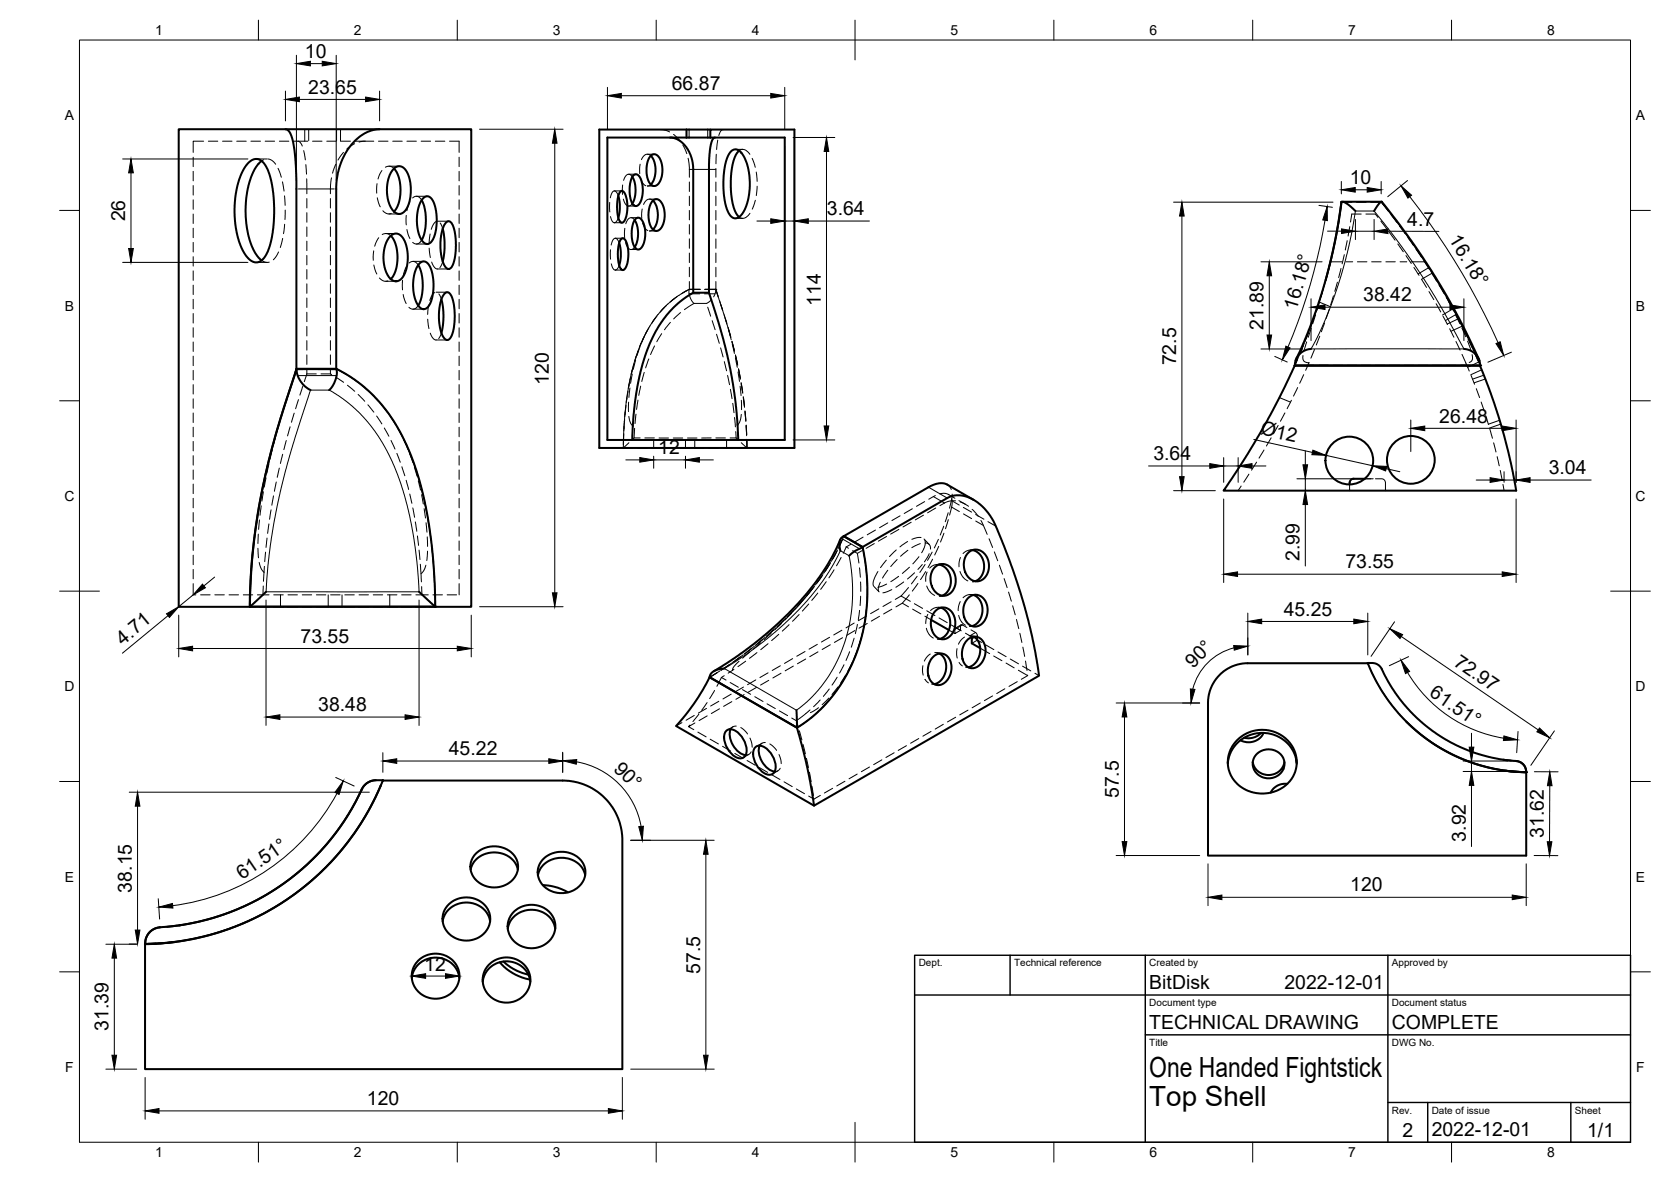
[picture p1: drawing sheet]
<svg xmlns="http://www.w3.org/2000/svg" width="420mm" height="297mm" viewBox="0 0 420 297" stroke-linecap="round" stroke-linejoin="round" font-family="sans-serif">
<defs><g id="words">
<g font-size="7">
<text x="289" y="270.6">One Handed Fightstick</text>
<text x="289" y="278.1">Top Shell</text>
</g>
<g font-size="4.9">
<text x="76.7" y="14.5">10</text>
<text x="77.5" y="23.5">23.65</text>
<text x="168.9" y="22.6">66.87</text>
<text x="339.4" y="46.2">10</text>
<text x="31.5" y="55.6" transform="rotate(-90 31.5 55.6)">26</text>
<text x="207.9" y="54.1">3.64</text>
<text x="353.8" y="56.7">4.7</text>
<text x="364.2" y="60.2" transform="rotate(59 364.2 60.2)">16.18°</text>
<text x="206.4" y="76.8" transform="rotate(-90 206.4 76.8)">114</text>
<text x="342.8" y="75.7">38.42</text>
<text x="317.7" y="82.8" transform="rotate(-90 317.7 82.8)">21.89</text>
<text x="326" y="78.1" transform="rotate(-74 326 78.1)">16.18°</text>
<text x="295.7" y="91.8" transform="rotate(-90 295.7 91.8)">72.5</text>
<text x="138" y="96.7" transform="rotate(-90 138 96.7)">120</text>
<text x="361.9" y="106.2">26.48</text>
<text x="316.8" y="109.2" transform="rotate(12 316.8 109.2)">Ø12</text>
<text x="165.5" y="114.2">12</text>
<text x="290" y="115.6">3.64</text>
<text x="389.4" y="119.2">3.04</text>
<text x="326.7" y="141" transform="rotate(-90 326.7 141)">2.99</text>
<text x="338.3" y="142.8">73.55</text>
<text x="322.8" y="154.7">45.25</text>
<text x="75.6" y="161.5">73.55</text>
<text x="30.9" y="162.2" transform="rotate(-39 30.9 162.2)">4.71</text>
<text x="365.3" y="167" transform="rotate(34 365.3 167)">72.97</text>
<text x="300" y="168.1" transform="rotate(-45 300 168.1)">90°</text>
<text x="80" y="178.7">38.48</text>
<text x="359.2" y="174.8" transform="rotate(34 359.2 174.8)">61.51°</text>
<text x="112.9" y="189.8">45.22</text>
<text x="154.1" y="193.4" transform="rotate(45 154.1 193.4)">90°</text>
<text x="281.3" y="200.6" transform="rotate(-90 281.3 200.6)">57.5</text>
<text x="368.5" y="211.5" transform="rotate(-90 368.5 211.5)">3.92</text>
<text x="388.2" y="210.6" transform="rotate(-90 388.2 210.6)">31.62</text>
<text x="60.9" y="221.2" transform="rotate(-34 60.9 221.2)">61.51°</text>
<text x="33.1" y="224.3" transform="rotate(-90 33.1 224.3)">38.15</text>
<text x="339.5" y="224">120</text>
<text x="106.7" y="243.9">12</text>
<text x="176" y="244.7" transform="rotate(-90 176 244.7)">57.5</text>
<text x="289" y="248.5">BitDisk</text>
<text x="323" y="248.5">2022-12-01</text>
<text x="27.3" y="259.1" transform="rotate(-90 27.3 259.1)">31.39</text>
<text x="289" y="258.6">TECHNICAL DRAWING</text>
<text x="350" y="258.6">COMPLETE</text>
<text x="92.2" y="277.7">120</text>
<text x="352.6" y="285.7">2</text>
<text x="360" y="285.5">2022-12-01</text>
<text x="399.1" y="285.7">1/1</text>
</g>
<g font-size="3.5">
<text x="39" y="8.8">1</text>
<text x="89" y="8.8">2</text>
<text x="139" y="8.8">3</text>
<text x="189" y="8.8">4</text>
<text x="239" y="8.8">5</text>
<text x="289" y="8.8">6</text>
<text x="339" y="8.8">7</text>
<text x="389" y="8.8">8</text>
<text x="16.3" y="30.2">A</text>
<text x="411.3" y="30.2">A</text>
<text x="16.3" y="78">B</text>
<text x="411.3" y="78">B</text>
<text x="16.2" y="125.9">C</text>
<text x="411.2" y="125.9">C</text>
<text x="16.2" y="173.7">D</text>
<text x="411.2" y="173.7">D</text>
<text x="16.3" y="221.6">E</text>
<text x="411.3" y="221.6">E</text>
<text x="16.4" y="269.4">F</text>
<text x="411.4" y="269.4">F</text>
<text x="39" y="290.8">1</text>
<text x="89" y="290.8">2</text>
<text x="139" y="290.8">3</text>
<text x="189" y="290.8">4</text>
<text x="239" y="290.8">5</text>
<text x="289" y="290.8">6</text>
<text x="339" y="290.8">7</text>
<text x="389" y="290.8">8</text>
</g>
<g font-size="2.5">
<text x="231" y="242.9">Dept.</text>
<text x="255" y="242.9">Technical reference</text>
<text x="289" y="242.9">Created by</text>
<text x="350" y="242.9">Approved by</text>
<text x="289" y="252.8">Document type</text>
<text x="350" y="252.8">Document status</text>
<text x="289" y="262.9">Title</text>
<text x="350" y="262.9">DWG No.</text>
<text x="350" y="279.9">Rev.</text>
<text x="360" y="279.9">Date of issue</text>
<text x="396" y="279.9">Sheet</text>
</g>
</g></defs>
<!-- layer: Hidden -->
<g fill="none" stroke="#000" stroke-width=".25">
<path d="M48.6 39.5v2.4M51.2 35.5h-2.6v2.8M52.4 35.5h2.4M56 35.5h2.3M59.5 35.5h2.4M63.1 35.5h2.4M64.4 39.9h2.8M66.7 35.5h2.3M67.4 39.9l1 .5 .9 .9M70.3 35.5h2.3M73.8 35.5h1.3l.4 .3 .5 .9M74.9 35.5h2.5"/>
<path d="M76.4 37.9l.4 2.3M76.6 32.5v3M78.6 35.5h2.4M82.2 35.5h2.3M85.6 32.5v3M85.7 35.5h2.4M86.4 38.3l-1.4 1.9M89.2 36.1l-2 1.4M89.3 35.5h2.5M94 35.5h-2.5l-1.2 .2M95.2 35.5h2.4M98.7 35.5h2.4"/>
<path d="M102.3 35.5h2.4M105.9 35.5h2.4M109.5 35.5h2.3M113 35.5h2.4M115.4 35.5v2.8M115.4 39.5v2.4M162.8 38.8h1.7M163.6 39.1l-.6-.3h-.6l-.6 .5-.5 .8M166.1 32.6l1 .1 1.3 .5M169.4 33.8l1.6 1.7M171.7 36.5l1 2.1M173 39.8l.3 2.2v2.5"/>
<path d="M180.1 38.8l-.1 2.4M180.5 35.2l-.3 2.4M181.8 32.6l-.7 .4-.4 1.1M184.9 37.5h1.8M186.7 37.5l-.9 .4M186.7 37.5l.9 .3 .9 1M189.1 39.8l.8 2.2M48.6 43.1v2.4M48.6 46.6v2.4M48.6 50.2v2.4M48.6 53.8v2.4M48.6 57.3v2.4"/>
<path d="M66.3 40.2l-.5 .3M69.9 42.3l.8 2.2M71 45.7l.4 2.3M71.1 59.9l-.6 2.3M71.5 49.2l.2 2.4M71.6 56.4l-.3 2.3M71.7 52.8l-.1 2.4M76.9 41.4l.2 2.4M77.1 44.9l.1 2.4M77.2 47.5v1.2M77.2 49.9v2.4M77.2 53.5v2.3"/>
<path d="M77.2 57v2.4M83.1 49.9v2.4M83.1 53.5v2.3M83.1 57v2.4M83.4 44.7l-.3 4M84.4 41.3l-.8 2.2M94.8 46.2l-.1 2.3M94.9 49.7l.7 2.3M95.2 59.7l-1 2.2M96 42.8l-.9 2.2M96.1 58.9h.1a1.71 1.71 0 0 1 2.1 .4M96.3 53l.5 .4a1.54 1.54 0 0 0 1.6 .2"/>
<path d="M96.9 42l.3-.1a1.63 1.63 0 0 1 1.9 .5M97 58.7h2.6M97.8 53.8h2.6M97.8 41.8h2.6M99.1 53.2l-.2 .1M102.2 54.1v2.4M102.3 57.7l.8 2.3M103.1 50.7l-.8 2.3M103.8 49.7l.1-.1a1.35 1.35 0 0 1 2.1 .7M104.7 49.3h2.7M108.1 58.8l-.2 2.4M109.7 55.7l-.7 .6-.6 1.3"/>
<path d="M110 55.6h2.8M110.7 56l.6 1.5M115.4 43.1v2.4M115.4 46.6v2.4M115.4 50.2v2.4M115.4 53.8v2.4M115.4 57.3v2.4M153.3 50.9v2.4M153.5 54.4l.5 1.3 .5 .3M154.5 48h1.9M154.5 56h1.9M154.7 59.9h1.9"/>
<path d="M155.5 54.7l-.5 1-.5 .3M155.5 49.2l-.5-.9-.6-.3-.6 .6-.3 1.1M156.6 46.5l-.1 2.4M156.7 50l.5 1.2 .4 .5 .5 .1M157.1 57.4v2.4M158.1 43.8h1.8M158.1 51.8h1.8M158.7 54.7h1.8M159 51.1l-.4 .5-.5 .2M159 44.4l-.7-.6h-.5l-.6 .6-.4 .9M159.6 55.3l-.6-.5-.6-.1-.6 .6-.4 .9M161 41.3l-.1 2.3"/>
<path d="M161.1 44.8l.4 1.1 .9 .8M161.5 52.5l-.1 2.4M161.6 56.1l.5 1.1 .8 .8M163.3 50h1.7M163.6 46.4l-.8 .3h1.7M164.2 57.7l-.9 .3h1.7M164.2 50.4l-.6-.3h-.7l-.7 .6-.4 .7M173.3 45.7v2.4M173.3 49.3v2.4M173.3 52.9v2.4M173.3 56.4v2.4M180 42.3v2.2"/>
<path d="M180 45.7v2.4M180 49.3v2.4M180 52.9v2.4M180 56.5v2.3M184.9 54.9h1.8M188.6 53.6l-.6 .7-.8 .5-.6 .1-.8-.4M189.9 50.3l-.8 2.3M190.1 43.2l.3 2.4M190.4 46.8l-.2 2.4M336.3 57.6l-.5 2.4M336.8 54.1l-.3 2.3M337.3 50.8l-.3 2.1"/>
<path d="M337.3 50.7h2.6M337.3 50.7h.1M337.3 50.7v.1M337.3 50.8h2.6M337.3 50.8h.1M339.4 57l-.4 2.3M341.1 50.8h2.4M341.1 50.7h2.4M342.3 53.8h-1.9a.48 .48 0 0 0-.6 .1 .48 .48 0 0 0 0 .6l-.2 1.3M343.5 53.8h.9a1.61 1.61 0 0 1 2 .7l.1 .1M344.7 50.8h2.6l1.7 2.2M344.7 50.7h2.6"/>
<path d="M347.2 55.6l1.5 1.9M347.3 50.7h.1M347.3 50.7l.8 1M348.8 52.6l1.5 1.9M349.4 58.4l1.4 2M349.7 53.9l1.5 1.9M351 55.5l1.4 1.9M351.9 56.8l1.4 1.9M353.1 58.4l1.4 1.9M354 59.7l1.4 1.9M48.6 60.9v2.4M48.6 64.5v2.4"/>
<path d="M48.6 68.1v2.3M48.6 71.7v2.3M48.6 75.2v2.4M48.6 78.8v2.4M64.4 65.9h2.8M65.8 65.4l.9 .5h1M70 63.3l-1.3 2M77.2 60.6v2.4M77.2 64.2v2.4M77.2 67.7v2.4M77.2 71.3v2.4M77.2 74.9v2.4"/>
<path d="M77.2 78.5v2.3M83.1 60.6v2.4M83.1 64.2v2.4M83.1 67.7v2.4M83.1 71.3v2.4M83.1 74.9v2.4M83.1 78.5v2.3M94 63l-.1 2.4M94 66.6l.7 2.3M95.4 69.9l.4 .3a1.64 1.64 0 0 0 1.7 .4M97 70.7h2.6M98.3 70.1l-.2 .2"/>
<path d="M101.2 70.4v2.4M101.4 74l.7 2.3M102.2 67l-.8 2.3M102.9 66.1l.1-.1a1.38 1.38 0 0 1 2.2 .6M103.8 77.7h2.8M103.8 65.7h2.8M104.7 61.3h2.7M105.2 76.8l-.4 .4a1.3 1.3 0 0 1-2 0M106 60.4l-.3 .4a1.2 1.2 0 0 1-1.9 .1M107.8 76.7l-.3 2.3M107.9 62.4l.3 2.3M108.5 65.9l.7 1.3 .8 .4"/>
<path d="M109.3 73.5l-.7 .8-.5 1.2M109.6 73.4h2.9M110 67.6h2.8M110.3 73.9l.7 1.3M111.3 65.7l-.7 1.6M115.4 60.9v2.4M115.4 64.5v2.4M115.4 68.1v2.3M115.4 71.7v2.3M115.4 75.2v2.4M115.4 78.8v2.4M153.5 62.8v2.3"/>
<path d="M153.7 66.3l.4 1.1 .6 .5M154.7 67.9h1.9M155.7 66.7l-.5 .9-.5 .3M155.7 61.1l-.5-1-.6-.2-.5 .4-.4 1.3M157.3 60.9l.5 1.3 .8 .5M158.7 62.7h1.8M159.6 62.1l-.5 .5-.4 .1M165.2 79.4l-1.4 1.9M165.5 79l-1.5 1.9M167.6 76.7l-1.7 1.8M167.9 76.4l-1.7 1.7M170.3 74.5l-1.8 1.5"/>
<path d="M170.7 74.2l-1.9 1.4M173.3 72.7l-.1 .9 .3 1.2 1 1.4M173.3 72.7l2.7 .1zM173.3 72.7l-2 1.1M173.3 60v2.4M173.3 63.6v2.4M173.3 67.2v2.3M173.3 70.7v2M176 72.7h-2.7l-1.6 .9M177.2 72.8h2.8M177.2 72.7h2.8M178.7 75.5l-1 .7"/>
<path d="M180 72.7l.1 .5M180 72.7l-.1 .8-.5 1.1M180 72.7h.1M180 72.7l.5 1.7M180 60v2.4M180 63.6v2.4M180 67.2v2.4M180 70.7v2M180.1 73.2l1.6 4.6M181.3 76.7l.7 2.2M182 78.9l.7 2.3M330.8 79.1l-.7 2.3"/>
<path d="M331.3 77l-.7 2.2M331.4 76.8l-.8 2.2M331.7 75.9l2.8 1.2M331.8 75.7l-.7 2.3M332.4 73.6l-.7 2.2M332.4 73.4l-.7 2.2M333 71.5l-.8 3.1M333.3 70.4l-.5 1.8M334 68.1l-.6 2.3M334.2 77.8l-.7 2.2M334.8 64.6l-.5 2.3M335.3 74.3l-.7 2.3"/>
<path d="M335.6 61.1l-.5 2.3M336.3 70.9l-.7 2.3M337.2 67.5l-.6 2.3M338 64l-.5 2.3M338.7 60.5l-.4 2.3M351.5 61.3l1.3 2M353.5 64.2l1.4 2M355.2 61.3l1.4 1.9M355.5 67.2l1.3 2M356 62.6l1.4 2M357.2 64.2l1.3 2M358 65.6l1.3 2"/>
<path d="M359.2 67.2l1.2 2M359.2 67.3l-2.6 1.5M359.3 73.3l1.2 2M360 68.6l1.2 2M360 68.7l-2.6 1.5 1.3 2M361.1 70.2l1.2 2.1M361.1 76.3l1.2 2.1M361.8 71.6l1.3 2.1M362.8 79.5l1.2 2.1M362.9 73.3l1.2 2.1M363.6 74.7l.6 1.1M364.2 75.8l1.3 2.4"/>
<path d="M364.2 75.8l1.2 2M364.7 76.4l1.1 2.1M365.3 77.6l-2.6 1.6M365.9 78.9l1.1 2.1M366 79.2l1.1 2.2M366 79.1l-2.6 1.5M366.4 79.6l1.1 2.1M48.6 82.4v2.3M48.6 85.9v2.4M48.6 89.5v2.4M48.6 93.1v2.4M48.6 96.7v2.3"/>
<path d="M74.6 92.7h2.6M76.1 97l-.7 2.3M77.2 94l-.7 1.9M77.2 94h2.3M77.2 82v2.4M77.2 85.6v2.4M77.2 89.2v2.4M77.2 92.8v1.2M78.4 92.7h2.4M80.7 94h2.4M83.1 94l.3 .2M83.1 82v2.4"/>
<path d="M83.1 85.6v2.4M83.1 89.2v2.4M83.1 92.8v1.2M84.4 94.8l2 1.3M84.5 92.7h-2.6M84.5 92.7l2.5 1.4M84.5 92.7h.1M87.4 96.8l1.8 1.5M88 94.7l2 1.4M90 99.1l1.7 1.7M90.9 96.8l1.8 1.5M93.6 99.2l1.6 1.7"/>
<path d="M107.5 80.2l.3 2.4M108.2 83.7l.4 1 .8 .7h3.1M111 83.7l-.7 1.4M115.4 82.4v2.3M115.4 85.9v2.4M115.4 89.5v2.4M115.4 93.1v2.4M115.4 96.7v2.3M157.8 98.8l-.3 2.3M157.9 98.3l-.4 2.4M158.4 97.5l-.3 2.4M158.4 95.3l-.4 2.3"/>
<path d="M158.6 94.8l-.5 2.4M159 94l-.4 2.3M159.3 91.8l-.6 2.3M159.4 91.4l-.6 2.2M159.8 90.5l-.6 2.3M160.4 88.4l-.8 2.2M160.5 88l-.7 2.2M160.9 87.1l-.7 2.3M161.4 86l.6-1.5-1 2.4M161.7 85.1l-.9 2.2M163.2 82.3l-1.1 2.1M163.4 81.9l-1.2 2.1"/>
<path d="M182.4 80l.7 2.3M183.1 82.3l.6 2.3M183.2 83l.7 2.4M184 85.8l.6 2.3-.6-2.3M184.1 86.5l.6 2.3M184.9 89.2l.5 2.4zM184.9 90l.5 2.3M185.6 93.5l.3 2.3M186.1 97l.2 2.4M186.1 95l-.4-2.3 .5 2.3M186.3 96.2l.4 2.4M186.4 96.2l.4 2.4"/>
<path d="M186.9 99.7l.3 2.4-.3-2.4M321.7 99.9l2.8 1.2M326.2 90.3l-.6 1.5M326.3 97.4l-1.1 2.1M326.3 90.1l-.7 1.7M327.6 89.4v.7l.2 .6 1.3 .5M327.6 87l-.9 2.2M327.7 86.8l-.9 2.2M327.8 94.2l-1 2.1M328.5 85.9l-.6 2.3M328.8 91.8h1.6M329 83.7l-.9 2.2"/>
<path d="M329 83.5l-.9 2.2M329.1 91.2l-.8 1.9M329.1 91.1v.1M329.7 82.5l-.8 2.3M330.2 80.4l-.8 2.2M330.2 80.1l-.8 2.3M330.5 87.8l-.9 2.2M331.6 91.8h2.3M331.8 84.5l-.8 2.2M333.1 81.1l-.8 2.3M335.1 91.8h2.4M338.7 91.8h2.4"/>
<path d="M342.3 91.8h2.4M345.9 91.8h2.3M349.4 91.8h2.4M353 91.8h2.4M356.6 91.8h2.4M360.2 91.8h2.3M363.7 91.8h2.4M364.5 82.6l1.1 2.2M364.8 83.3l2.8-1.3 1 2.2M366.1 85.8l1 2.2M366.6 80.1l-2.7 1.3M367.3 91.8h1.5"/>
<path d="M367.6 82.5l1 2.1M367.6 89.1l1.2 2.7M368 82.7l1 2.2M368.8 91.8l.6 1.4M369 85.7l.8 2.3M369.1 85.2l1 2.2M369.5 85.9l1 2.2M369.9 94.3l.9 2.3M370.1 89.1l.1 1.4-.8 .6M370.6 88.5l1 2.2M371 89.2l1 2.2M371.2 97.7l.8 2.2"/>
<path d="M371.8 91l-2.8 1.3M372.1 91.7v.1M372.6 92.9l-2.8 1.3M373.1 94.3l-2.8 1M373.5 95.2l-2.9 1M48.6 100.2v2.4M48.6 103.8v2.4M48.6 107.4v2.4M48.6 110.9v2.4M48.6 114.5v2.4M48.6 118.1v2.4M67.6 116.6l-.5 2.3"/>
<path d="M68.4 113.1l-.5 2.3M69.3 109.6l-.6 2.3M70 107.2l-.4 1.3M70.2 117.6l-.5 2.4M71.1 114.2l-.6 2.3M72 110.7l-.6 2.3M72.9 107.3l-.6 2.2M74 103.8l-.7 2.3M75 100.4l-.7 2.3M92.5 101.7l1.5 1.9M94.7 104.5l1.3 2M96 101.8l1.5 1.9"/>
<path d="M96.6 107.6l1.2 2M98.1 104.7l1.3 1.9M98.3 110.7l1 2.1M99.8 113.9l.8 2.3M100 107.7l1.2 2.1M101 117.3l.8 2.3M102.1 111.7l-.6-1.2 1.1 2.4M102.6 112.8l.9 2.2M103 114l.8 2.3M103.9 116.1l.8 2.3M104.2 117.4l.7 2.3M105 119.5l.7 2.3"/>
<path d="M115.4 100.2v2.4M115.4 103.8v2.4M115.4 107.4v2.4M115.4 110.9v2.4M115.4 114.5v2.4M115.4 118.1v2.4M156.7 112.5h.1M156.7 112.5h2.5zM156.8 112.6h.1M156.8 109.4l-.1 2.4M156.8 109v2.4M157 105.9l-.2 2.4"/>
<path d="M157.1 105.4l-.2 2.4M157.3 102.3l-.2 2.4M157.4 101.9l-.2 2.3M158.1 101.1l-.1 2.3M158.1 104.6l.3 1.4 .5 .8M158.1 111.3l-1.4 1.2M159.4 110.1l-.4 .4M160.4 112.5l2.3 .1zM163.9 112.6h2.4M164.4 110.6v2M167.5 112.6h2.4zM171.1 112.6h2.4z"/>
<path d="M172.4 110.6v2M174.6 112.6h2.4zM174.7 110.6v2M178.2 112.5h2.4M181.8 112.5h2.4zM182.7 110.6v2M185.1 110.1l.4 .4M186.4 111.3l1.4 1.2M186.4 104.1l-.3 1.8-.7 .9M186.4 100.6l.1 2.4M187.3 103.3l.2 2.4zM187.6 106.9l.1 2.3"/>
<path d="M187.8 110.4v2.1M187.8 112.5h-2.4h2.4M187.8 110.4v2.2M187.8 112.5h.1M314 119.2l-1.3 2M316 116.1l-1.3 2.1M317.8 113.1l-1.2 2M319.6 110l-1.2 2.1M321.4 106.9l-1.2 2.1M323.1 103.8l-1.2 2.1M324.7 100.6l-1.1 2.1M372.4 101l.8 2.3"/>
<path d="M373.5 104.4l.8 2.3M374.6 107.8l.7 2.3M375.6 111.3l.6 2.3M376.4 114.8l.6 2.3M377.1 105.6l-2.9 1M377.2 118.2l.5 2.4M377.4 106.6l-2.9 1M48.6 121.7v2.3M48.6 125.2v2.4M48.6 128.8v2.4M48.6 132.4v2.4M48.6 135.9v2.4"/>
<path d="M48.6 139.5v2.4M64.9 137.8l.1 2.4M64.9 134.2v2.4M65.2 130.6l-.2 2.4M65.7 127.1l-.3 2.4M66.2 123.6l-.4 2.3M66.8 138.8l-.2 2.3M66.9 120.1l-.5 2.3M67.1 135.2l-.2 2.4M67.6 131.7l-.3 2.3M68.2 128.1l-.4 2.4M68.8 124.6l-.5 2.4"/>
<path d="M69.5 121.1l-.5 2.4M102.1 120.7l.6 2.3M103 124.1l.6 2.4M103.8 127.6l.4 2.4M104.4 131.2l.4 2.3M105 134.7l.2 2.4M105.2 120.8l.5 2.4M105.4 138.2l.2 2.4M106 122.9l.5 2.4M106 124.3l.4 2.4M106.6 127.8l.4 2.4M106.8 126.4l.5 2.4"/>
<path d="M107.1 131.4l.3 2.3M107.4 134.9l.1 2.4M107.5 129.9l.4 2.4M107.5 138.5l-.2 2.4M108 133.5l.4 2.3M108.5 137l.2 2.4M115.4 121.7v2.3M115.4 125.2v2.4M115.4 128.8v2.4M115.4 132.4v2.4M115.4 135.9v2.4M115.4 139.5v2.4"/>
<path d="M210.2 139l-1.2 2.1M210.5 138.5l-1.2 2.1M211.7 135.8l-1 2.1M211.7 135.8l-.7 1.6M212.1 134.8h.1M212.2 134.8l-.5 1M212.2 134.8l2.3 1.3M212.8 137.4l-.8 1.6M212.8 137.4l.5 .4M213.9 136.8l-1.1 .6M214.4 138.4l1.2 .7 1.1-.7M215.5 136.7l1.4 .8"/>
<path d="M215.6 139.2l.4 2.3M216.9 137.5l.4 2.2M216.9 137.5h.1M217 135l-2 1.2M219.8 136.6l-2 1.2M220.1 133.2l-2 1.2M222.9 134.8l-2 1.2M223.2 131.4l-2.1 1.2M225.4 138.2l-1.8 1.7M226 133l-2.1 1.2M226.3 129.6l-2 1.2M228.2 136.1l-1.9 1.3"/>
<path d="M228.3 138.3l-1.9 1.5M229.1 131.2l-2 1.2M229.4 127.9l-2 1.1M231.1 139.9l-1.6 1.8M231.4 136.6l-2.1 1M231.6 135.1h-1l-1.3 .4M232.2 129.5l-2.1 1.1M232.3 135.5l1.3 1.3M232.5 126.1l-2.1 1.1M232.5 135.7l.1 1.4-.9 1.8M232.6 136.4l.6 .1 .5 .4 .3 1.1M233.6 139.1l-1.2 2.1"/>
<path d="M234.4 138.8l-1.2 2M235.2 124.5l-1.7 1M235.3 127.7l-2.1 1.2M235.9 135.5l-1 2.2M236 137.3l-1 2.2M236.3 124.1l1.3-.1 1 .3M237.3 132.2l-.9 2.3M237.3 134l-.8 2.2M238.2 121.8l.6 .5 .4 .7M238.4 128.8l-.7 2.3M238.4 130.6l-.7 2.3M238.4 124.2l1.7 1"/>
<path d="M239.3 125.3l.1 1.5-.6 2.6M239.4 124.2l-.1 1.2-.6 2.3M240.3 125.9l-1.8 .1-2.2 1.1M241.1 125.8l1.7 1M241.4 126.1l2.1 1.1M244.4 128l1.6 1.8M244.5 138.2a2.72 2.72 0 0 0-2.4 .9M245.1 138.1l-1.2 .1M246.6 130.8l1.6 3.5M248.7 135.4l.9 2.2M250 138.7l.9 2.2M312.1 122.1l-.8 1.2"/>
<path d="M339.3 121.7v1.6M343.1 120.3h1.6M345.8 120.3h1.6a.98 .98 0 0 1 1 1v2M377.9 121.7l.3 1.6M48.6 146.7v2.8h.7M48.6 143.1v2.4M50.4 149.5h2.4M54 149.5h2.4M57.6 149.5h2.4M61.2 149.5h2.3M62.8 152.4h1.3M64.7 149.5h1.4"/>
<path d="M65.2 141.3l.5 1.7 .7 .8M65.3 152.4h2.4M66.1 149.5h1.5M66.2 147.3l-.1 2.2M66.4 143.8l-.1 2.3M66.5 142.3l-.1 1.5M68.8 149.5h2.4M68.9 152.4h2.4M70.5 149.5v3M72.4 149.5h2.4M72.5 152.4h2.3M76 149.5h2.4"/>
<path d="M76 152.4h2.4M79.5 149.5h2.4M79.6 152.4h2.4M82.5 149.5v3M83.1 149.5h2.4M83.2 152.4h2.4M86 149.5v3M86.7 149.5h2.4M86.7 152.4h2.4M90.3 149.5h2.3M90.3 152.4h2.4M93.9 149.5h2.3"/>
<path d="M93.9 152.4h2.4M97.4 149.5h2.4M97.5 152.4h2.3M98 149.5v3M101 149.5h2.4M101 152.4h2.4M104.6 149.5h1.5M104.6 152.4h2.4M105.7 141.8l.3 4.4M106 147.4l.1 2.1M106.1 149.5h1.6M107.1 142l-.5 1.3-.6 .8"/>
<path d="M108.2 152.4h1.2M108.8 140.6l.2 2.3M108.9 149.5h2.4M109.1 144.1l.1 2.4M109.3 147.7v2.4M109.4 151.2v1.2M112.4 149.5h2.4M115.4 143.1v2.4M115.4 146.7v2.8M193.9 159.1l-1.8 1.6M194.5 158.3l-1.8 1.6 1.8-1.6M195.4 157.5l1.7-1.6z"/>
<path d="M195.8 159.4l-1.8 1.6M196.5 156.7l-1.7 1.6M198.4 157l-1.7 1.6M199 154.1l-1.7 1.7M199.6 153.3l-1.6 1.7M199.6 153.4l-1.6 1.7M200.9 154.4l-1.6 1.7M201.4 151.5l-1.6 1.8M202 150.7l-1.6 1.8 1.6-1.8M203.2 149.4l-1 1.2M203.3 151.8l-1.6 1.8M204.3 147.9l-1.5 1.9 .4-.4"/>
<path d="M204.7 147.5l-1.5 1.9M205.6 149l-1.5 1.9M206.4 145.1l-1.4 1.9M206.8 144.6l-1.4 1.9M207.8 146.2l-1.4 1.9M208.4 142.1l-1.3 2M208.7 141.6l-1.3 2M209.7 143.2l-1.3 2M211.5 140.1l-1.2 2.1M211.7 158.4l-2.1 1.2M214.8 156.6l-2.1 1.2M214.9 158.5l-2 1.2"/>
<path d="M215.6 156.9l-.5 2.3M216.1 142.7l.2 2.4M216.1 153.4l-.3 2.3M216.4 146.2v2.4M216.4 149.8l-.1 2.4M217 158.7l-.5 1.8M217.5 140.9l.3 2.3M217.6 155.1l-.4 2.4M217.9 144.4l.1 2.4M217.9 154.8l-2.1 1.2M218 151.6l-.2 2.4M218.1 148l-.1 2.4"/>
<path d="M218.1 156.7l-2.1 1.2M219.7 147.4l1.3 1.3M220.7 143.6l-1.1 2.5v1.1M221 153l-2.1 1.2M221.1 154.9l-2 1.2M221.3 146.3l-.4 1.4v.9M222.9 140.8l-1.5 1.8M222.9 146.8l-2.2 .8M223.2 143.3l-1.3 2M224.1 151.2l-2.1 1.2M224.2 148.2l-2.2 .8M224.2 153.1l-2 1.2"/>
<path d="M225.6 140.6l-1.6 1.8M226 144.8l-2 1.4M226.6 149.8l-1.5 .8M226.9 151.6l1.5 .9M227.2 146.2l-1.9 1.4M228.4 147.6l-1.8 2.2 2.3 1.3M228.6 149.5l-.9 1.2a5.9 5.9 0 0 1-2.4 1.8M228.7 142.5l-1.8 1.6M229.5 153.1l2 1.2M229.9 151.7l2.1 1.2M230 143.9l-1.8 1.6M230.6 144.8l-1.4 1.9"/>
<path d="M230.8 146.6l-1.4 2M231.9 141.9l-1.1 1.2M232.6 154.9l1.5 .9M232.6 141.8l-1.3 2.1M232.7 143.6l-1.2 2.1M232.9 157.9l.7 1.5 1.1 .9M233 147.3l.7 1.3 1.3 1M233 153.5l2.1 1.2M233.1 143.8l-.3 .9v1.4M233.3 154.4l-.4 1.1-.1 1.2M234.5 140.5l-1.2 2.1M235.9 152.6l1.3 .1"/>
<path d="M236.1 141.9h-.1a2.57 2.57 0 0 0-2.2 .9M236.1 155.3l2.1 1.2M236.6 152.7h-1.4l-1.2 .7M236.7 141.7l-1.2 .2M236.9 149.7l-.7 .1M237.5 149.7l-1.2 .1M238.6 158.3l1.5 .9M239.2 157.1l2.3 1.3M241 154.7l.7 1.5 1.1 .9M241.4 143.6l.9 1.6 1.1 .8M241.4 151.2l-.4 1.2-.1 1.1M241.5 140.1l-.3 1-.1 1.3"/>
<path d="M241.7 157l-1.5 .8M242.7 159.1l1.5 1.1M243.1 157.7l-1.4-.7-.2 .3v1.1l-1.4 .8v-1.1a.29 .29 0 0 1 .1-.3 .29 .29 0 0 1 .4 .1l1.1 .6M243.6 159.8l1.2 .2M243.8 157.4l1.2 .1M244.1 149.4l1.3 .1M244.2 158.3l1.2 .7 .4 .8v1.1l-1.5 .8M244.2 159.8l1.3 .2M244.4 157.3l-.5 .1M244.8 149.5h-1.3l-1.4 .7M245.2 146.1l-.7 .1M245.9 146.1l-1.3 .1"/>
<path d="M251.3 142l.8 2.3M252.5 145.4l.7 2.3M253.6 148.8l.7 2.3M254.6 152.2l.7 2.3M255.6 155.7l.6 2.3M256.4 159.1l.5 2.3M174.6 179.8l-2.1 1.2M175.7 179.5l-1.5 1.8M177.7 178l-2.1 1.2M177.8 176.6l-1.4 1.9M177.8 179.9l-2 1.2M178.5 170.2l1.8-1.1z"/>
<path d="M179.7 173.5l-1.3 2.1M180.7 176.2l-2 1.2M180.9 178.1l-2 1.2M181.3 168.5l2-1.4zM181.4 170.3l-1.1 2.2M181.4 170.3l1.2 .6M182.1 169.8l-.7 .5M183.6 171.5l2.1 1.2M183.9 174.4l-2.1 1.2M184 176.3l-2.1 1.2M184.2 168.5l-1.1 .7M184.2 166.5l2-1.4z"/>
<path d="M184.6 168.2l-.4 .3M185.8 166.2l-1.2 1.2-.4 1.1M186.7 173.3l2 1.2M186.9 172.7l-2 1.1M187.1 174.5l-2.1 1.2M187.2 164.3l1.8-1.4zM187.5 166.2l-2 1.3M188.5 163.8l-1.8 1.6M189.8 175.1l2.1 1.2M190 162.2l1.8-1.5zM190 170.9l-2 1.2M190.2 172.7l-2.1 1.3"/>
<path d="M190.3 164l-1.9 1.4M191.2 161.5l-1.8 1.6M192.9 176.9l2 1.2M193.1 161.8l-1.8 1.5M193.1 169.1l-2 1.2M193.3 171l-2.1 1.2M196 178.7l2 1.1M196.2 167.3l-2 1.2M196.4 169.2l-2.1 1.2M199.3 165.5l-2 1.2M199.5 167.4l-2.1 1.2M202.4 163.7l-2.1 1.2"/>
<path d="M202.6 165.6l-2.1 1.2M203.7 178.4l-3.5 2.7M205.5 161.9l-2.1 1.2M205.7 178.9l-1.8 1.5M205.7 163.8l-2.1 1.2M205.8 177.8l-2 1.3M206.2 175.9l-1.6 1.7M208.2 176.3l-1.7 1.7M208.4 175.4l-1.7 1.7M208.5 173.2l-1.5 1.8M208.6 160.2l-2.1 1.1M208.8 162l-2.1 1.2"/>
<path d="M210.4 173.5l-1.5 1.9M210.5 170.2l-1.3 2M210.7 172.7l-1.5 1.8M211.9 160.3l-2.1 1.1M212.2 167.1l-1.1 2M212.3 170.5l-1.2 2M212.6 169.7l-1.3 2M213.6 163.8l-.9 2.2M214 167.3l-1.1 2.2M214.3 166.5l-1.1 2.1M214.8 160.4l-.8 2.3M215.4 164l-.9 2.3"/>
<path d="M215.6 163.2l-.8 2.2M216.5 160.5l-.5 1.6M216.5 160.5l-.7 2.4M232.1 167.3l-.2 1.2 .2 1.2M232.6 170.7h.1M232.6 170.7l.8 .9M233.9 164.4l-.8 .7-.7 1M234.2 171.9l1.4 .2M234.9 171.9h-.3M235 164l1.2 .2M235.6 164l1.3 .3M235.7 160.6l1.3 .1"/>
<path d="M236.3 160.5l-.5 .1M240.6 163l-.1 1.6 .2 .8M241.2 166.5l.8 .9M242.5 160.1l-.9 .8-.6 1M242.8 167.6l1.3 .3M243.4 178.5l-2.1 1.1M243.4 167.7h-.3M245.8 160.9l1 .5M246.5 162.9l2.3 1.4M246.5 176.7l-2.1 1.2M247.8 162.1l2.1 1.1M249.6 174.9l-2.1 1.2"/>
<path d="M249.9 164.9l2 1.1M250.9 163.8l2.1 1.2M252.7 173.1l-2.1 1.2M253 166.6l2 1.2M254 165.6l2.1 1.2M255.8 171.3l-2.1 1.2M256.1 168.4l2.3 1.4M257.1 167.4l2.1 1.2M257.2 162.6l.4 2.4M257.9 166.1l.3 2.4M258.4 169.7l-1.6 1M260.2 169.2l1.1 .6"/>
<path d="M171.5 181.6l-1.5 .8M173.1 182.6l1.4 .8M174.7 181.7l-1.6 .9 .4-.4M175.5 184l2 1.2M178.6 185.8l2 1.2M181.7 187.5l2 1.3M184.3 182.6l-1.4 .9M184.8 189.3l2 1.2M185.1 182.5l-1 .2-.4 .6M186.3 182.8l.8 .6 .9 1.1M187.9 191.1l2 1.2M188.3 189.6l-1.4 .8"/>
<path d="M188.6 185.5l.4 1.3 .1 1M188.9 188.9l-.5 .6-.9 .3M190.9 192.9l2.1 1.2M191.6 186.8l-1.4 .8M192.4 186.6l-.9 .3-.5 .5M193.6 187l.8 .6 .9 1M194 194.7l2.1 1.2M195.6 193.7l-1.4 .8M195.9 189.6l.4 1.3 .1 1M196.2 193.1l-.7 .7-.7 .1M197.1 196.5l2.1 1.2M199.1 180.5l1.1 .6"/>
<path d="M200.2 181.1l.5 1.4M200.2 198.3l2.1 1.2M201 183.6l.6 2.4M201.9 187.1l.6 2.3M202.8 190.6l.5 2.3M202.9 181.2l-1.9 1.3M203.5 194.1l.5 2.3M204.2 197.6l.3 2.3M206.3 199.9l-1.6 .9-1.4-.7M209.4 198.1l-2.1 1.2M212.4 196.3l-2 1.2M215.5 194.5l-2 1.2"/>
<path d="M218.6 192.8l-2 1.1M221.7 191l-2 1.2M224.8 189.2l-2 1.2M227.9 187.4l-2.1 1.2M231 185.6l-2 1.2M234.1 183.8l-2 1.2M237.2 182l-2.1 1.2M240.3 180.2l-2.1 1.2"/>
</g>
<!-- layer: Hidden Narrow -->
<g fill="none" stroke="#000" stroke-width=".25">
<path d="M77.6 32.6v2.7M84.6 32.6v2.7M173.4 42.6h.8M178.4 42.6h1.5M336.1 58.8l-.5 2.3M336.7 55.3l-.4 2.3M337.1 52.4l-.3 1.7M337.3 50.7v.1M347.7 51.1l1.4 1.9M349.9 54l1.4 1.9M352 56.8l1.4 1.9M354.1 59.7l1.4 2"/>
<path d="M167 77.3l-1.6 1.8M169.7 75l-1.9 1.5M171.1 78.6l-1.7 1.5M172.7 73l-2.1 1.3M173.3 73.8h2.6M177.1 73.8h2.7M177.7 76.2h-3.2l-2.4 1.6M177.9 77.2l.8 2.3M180 72.7h.1M180.1 73.2l.5 1.4M181 75.8l.7 2.2M182.1 79.2l.7 2.2"/>
<path d="M330.5 79.4l-.8 2.3M331.6 76.1l-.7 2.2M332.7 72.7l-.7 2.2M333.7 69.2l-.7 2.3M334.6 65.8l-.6 2.3M334.7 65.8h2.7M335.3 62.3l-.5 2.3M338.4 65.8h1.7M341.3 65.8h2.4M344.9 65.8h2.4M348.5 65.8h2.3M352 65.8h1.7"/>
<path d="M354.8 65.8h3.2M356.2 62.6l1.3 2M358.1 65.6l1.3 2M360.1 68.6l1.2 2M361.9 71.7l1.3 2M363.7 74.7l1.2 2.1M365.5 77.9l1.1 2.1M158.2 96.5l-.4 2.4M158.9 93l-.5 2.4M159.9 89.6l-.6 2.3M161.1 97l-.5 2.4M161.2 86.3l-.9 2.2"/>
<path d="M162 93.6l-.6 2.3M162.8 83.1l-1.1 2.1M163.1 90.2l-.8 2.2M164.6 86.9l-1 2.2M164.7 80l-1.3 2M166.4 83.8l-1.3 2.1M168.6 81l-1.5 1.9M179.1 80.6l.7 2.3M180.2 84l.6 2.3M181.2 87.4l.6 2.3M182.1 90.9l.6 2.3M182.9 94.3l.5 2.4"/>
<path d="M183.1 82.6l.7 2.3M183.7 97.8l.4 2.4M184.1 86l.6 2.3M185 89.5l.5 2.3M185.7 93l.5 2.3M186.4 96.5l.4 2.3M326.6 89.4l-.9 2.2M328 86.1l-.9 2.2M329.3 82.8l-.9 2.2M367.2 81l1 2.1M368.7 84.2l1.1 2.2M370.3 87.4l.9 2.2"/>
<path d="M371.7 90.7l.5 1.1M156.8 110.7l-.1 1.8 2.5 .1M156.9 107.2l-.1 2.3M157.2 103.6l-.2 2.4M157.6 100.1l-.3 2.3M159.4 110.1h1.6M159.6 107.6l-.2 2.4M159.9 104.1l-.2 2.4M160.4 112.6h2.3M160.4 100.5l-.3 2.4M162.1 110.1h2.4M163.9 112.6h2.4"/>
<path d="M165.7 110.1h2.4M167.5 112.6h2.4M169.3 110.1h2.4M171.1 112.6h2.4M172.9 110.1h2.3M174.6 112.6h2.4M178.2 112.6h2.4M178.8 110.1h-2.4M180 110.1h2.4M181.8 112.5h2.4M184.2 101.4l.4 2.3M184.7 104.9l.2 2.4"/>
<path d="M185 108.5l.1 1.6h-1.5M186.9 100l.3 2.4M187.3 103.6l.2 2.3M187.6 107.1l.1 2.4M187.8 110.7v1.8h-2.4M210.6 138.2l-1.2 2.1M211.7 135.8l-.6 1.4M212.2 134.7v.1M234.7 124.8l2.8 1.6M239.2 125.8l2 1.1M239.3 127.4l1.9 1.2M242.2 127.5l2.1 1.2"/>
<path d="M242.3 129.1l2 1.2M245.3 129.3l2.1 1.2M245.3 130.9l2 1.1M248.4 131.1l2 1.1M62.8 152.4h1.3M65.3 152.4h2.4M68.9 152.4h2.4M72.5 152.4h2.3M76 152.4h2.4M79.6 152.4h2.4M83.2 152.4h2.4M86.7 152.4h2.4"/>
<path d="M90.3 152.4h2.4M93.9 152.4h2.4M97.5 152.4h2.3M101 152.4h2.4M104.6 152.4h2.4M108.2 152.4h1.2M195.1 157.7l-1.7 1.6M197.7 155.3l-1.7 1.6M200.2 152.7l-1.6 1.7M202.6 150l-1.6 1.8M204.8 147.3l-1.5 1.8M206.9 144.4l-1.4 1.9"/>
<path d="M208.9 141.4l-1.3 2M242 157l-1.9 1.1M245.3 158.9l-1.4 .9M245.8 159.8l-1.5 .8M181 168.6l-2 1.3M184 166.6l-2 1.4M186.9 164.6l-1.9 1.4M189.7 162.4l-1.9 1.4M192.5 160.1l-1.9 1.5"/>
</g>
<!-- layer: Visible -->
<g fill="none" stroke="#000" stroke-width=".51">
<path d="M71.8 32.5l.5 .1 .5 .6 .7 1.6 .6 3.2 .3 4.2 .2 50.5M95.4 32.5h-50.5v120h17.9M163.6 39.2l.7-.4 1.1 .3 .6 .9 .5 1.7v1.7l-.3 1.5-.6 1.3-.9 .5-.8-.1-.5-.5-.5-1-.3-1.3 .1-2.5 .4-1.4zM163.6 39.1l.8 1.2 .4 2-.3 2.5-.9 1.6M168.5 34.6l1.6 .3 1.9 1.4 1.4 2.1 .8 2.6 .1 32.6M172.6 34.6h6M172.6 32.6h6M172.6 32.6h-21.9v80h49v-80h-21.1v2M172.6 34.6h-19.9v76h44.6v-76h-18.7M172.6 32.6v2M179.8 34.6l-.5 .2-.5 1.2-.5 4v33.6M183.6 38.3l.8-.7h.8l.8 .4 .7 .8 1.1 2.3 .7 3.5v2.7l-.6 3.8-.6 1.6-.7 1.1-1 .9-.6 .2-.5-.1-.6-.3-.9-1.4-.7-2.1-.3-2.5-.1-3 .2-2.8 .7-2.8z"/>
<path d="M185.8 37.9l-.8 1.1-.6 1.5-.4 1.8-.3 3 .1 3 .4 2.8 .8 2.2 .8 1.2M62.3 41.1l.9-.8 1-.4 1.2 .3 1 .9 .8 1.4 .7 2 .9 4.7 .1 6.1-.7 5.1-.7 2.5-.9 1.7-1 1-1 .3-.9-.1-.8-.5-.9-.9-.9-1.4-1.3-3.4-.7-4.1v-4.8l.6-4 1-3zM65.8 40.5l-1.4 1.4-1.3 2.6-1 4-.4 4 .2 3.7 .9 4.2 1.3 3.1 .9 1.3 .8 .6M98.1 59.4l1.2-.7 .8 .1 .6 .3 1.1 1.5 .6 2.3 .1 2.7-.4 2.3-1.1 2-1.2 .8-.9-.1-1.1-.9-.7-1.3-.5-1.7-.2-1.7 .2-2.3 .5-1.7zM98.3 59.3l.6 .7 .5 1.2 .5 3.1-.3 3.2-.5 1.5-.8 1.1M99 42.5l.7-.6 .5-.1 .8 .1 .6 .4 1 1.4 .6 2.2 .1 2.5-.4 2.6-.9 1.8-.7 .7-.5 .2-1.1-.1-1-.8-.7-1.2-.5-1.8-.2-2.2 .2-2 .5-1.7zM99.1 42.4l.7 .9 .4 1.2 .5 3-.4 3.3-.5 1.4-.7 1M106 50.3l.7 1.7 .4 3-.3 3.2-.8 2.2M106.4 49.8l.5-.4 .7-.1 1 .7 .7 1.6 .4 2.3v2.9l-.3 2.1-.8 1.7-.6 .6-.5 .1-1-.4-.7-.9-.6-1.6-.3-1.8-.1-2 .3-1.8 .5-1.8zM111.3 57.5l.5 3.3-.1 2.6-.4 2.3M112.1 56l.7-.4 .8 .6 .6 1.5 .4 2.3v2.9l-.3 2.2-.4 1.5-.4 .7-.6 .3-.6-.2-.7-1-.5-1.3-.3-1.9 .1-4 .5-1.9zM155.5 49.2l.4 2.1-.1 1.8-.3 1.6"/>
<path d="M155.9 48.2l.5-.2 .7 .6 .6 2.6-.2 3.2-.5 1.1-.5 .5-.5-.2-.4-.7-.4-2.3 .1-3.1zM159 44.4l.6 1.5 .2 1.6-.2 2.2-.6 1.4M159.2 44.2l.7-.4 .7 .3 .7 1.3 .3 1.3v2l-.3 1.5-.6 1.2-.7 .4-.6-.2-.5-.6-.6-2.1 .1-2.8zM159.6 55.3l.5 1.1 .3 2-.1 1.9-.7 1.8M159.7 55.1l.7-.4 .8 .4 .6 1 .4 1.6v1.7l-.3 1.6-.6 1.2-.7 .5-.6-.1-.4-.5-.7-2.1 .1-3 .2-1zM164.1 50.4l.8-.4 1 .4 .7 1 .5 1.6v1.7l-.4 1.7-.7 1.2-.9 .4-.8-.2-.5-.6-.7-2.2 .1-2.3 .3-1.3zM164.2 50.4l.8 1.4 .4 2.1-.3 2.2-.9 1.6M337.3 50.8l-1.6 9.5-2.4 10.1M337.6 50.7h9.8M340.8 53l-2-1.7-.9-.6h-.6l-1.6 9.9-2.7 10.8-3.7 11.1-3.5 8.1M345.5 53l1.2-1.8 .8-.5 7.3 9.7 5.1 7.6 4.6 7.7 4.1 7.7 3.4 7.3M105.2 66.6l.8 2.2 .3 2.7-.3 3.1-.8 2.2"/>
<path d="M105.4 66.3l1.1-.6 .7 .2 .4 .4 .8 1.5 .5 2.4v3l-.4 2.1-.8 1.7-.5 .5-.5 .2-1-.3-.7-.9-.7-1.6-.4-1.9v-1.6l.2-2.1 .6-1.9zM111 75.2l.5 3.8-.1 2.7-.4 2M111.7 73.8l.8-.4 .8 .6 .6 1.6 .4 2.2v3l-.4 2.5-.5 1.4-.8 .7-.6-.1-.8-1-.6-1.9-.2-1.6v-2.4l.2-1.9 .6-1.8zM155.7 61.1l.4 2.2-.1 2-.3 1.4M156.2 60.1l.6-.2 .5 .5 .5 1.5 .2 1.3v1.6l-.3 1.6-.4 1-.6 .5-.5-.2-.3-.5-.5-2.6 .1-2.8zM74.5 92.7l-5.3 17-2 7.5-1.5 6.7-1.5 9.5-.8 6.4-.5 7.2-.1 5.5h46.6M74.6 92.7l-5.6 17.9-1.6 6.2-1.7 7.4-1.3 8-.9 7.2-.5 6.7-.2 6.3M74.6 92.8h10M74.6 92.7h.1M78.1 98l-1.4-.9-1.2-1.5-.8-1.6-.1-1.3h10l.1 1.2-.3 1.5-.9 1.8-.7 .8M84.5 92.7v-45.8l.7-4.2 1.4-3.8 1.8-2.6 1.5-1.5 1.9-1.3 2-.8 1.3-.2h23.4v120l-9.1-.1M84.6 92.7l5.1 3.1a43.7 43.7 0 0 1 14.8 21.9l1.9 6.7 1.6 8.2 .9 8.4 .5 11.4"/>
<path d="M325.5 91.9h46.6M325.6 91.8l-.1 .1M329.6 87.7l-1.6 .4-1.3 1-.9 1.5-.2 1.2h46.6l-.3-1.4-.7-1.2-1.3-1-1.8-.5M372.1 91.8l2.7 6.8 2.7 8.3 2 7.9 1.7 8.5h-73.5l4.8-7.4 5.1-8.3 4.4-8.3 3.5-7.4M159 110.6l.3-6.7 1-6.7 1.3-5.9 1.6-4.4 2.2-4.5 2.3-3.4 2.7-2.7 3.4-2.5a6.3 6.3 0 0 1 3.2-.2h1.3l2.8 8.8 1.8 6.9 1.2 5.9 .7 4.6 .6 5.6 .2 5.2M211.3 135.6l-2.1 4.4-2.9 4.6-3.4 4.5-3.8 4.2-4.4 4.2-5.2 4.3-4.6 3.5-5.4 3.4M212.1 134.7l4.8 2.8M212.2 134.7l-.7 .5-.3 .7-.1 1.2 .2 1.3M212.2 134.7l4.7 2.8M216.9 137.5l-2.1 1.1-1.3 1.1M216.9 137.5l1.1 7.2v6.8l-.8 6.2-.7 2.8-1.1 3.5-2.5 5.6-1.6 2.7-2.1 2.8-2.3 2.6-1.8 1.8-4.7 3.4M216.9 137.5l21.4-12.4 1-.4 1.2-.2h1.2l2.4 .7 2.3 1.5 2.1 2.3a26 26 0 0 1 3.7 7.5l2.7 7.3 2.8 8.9 2.2 9.2 1.4 7.9-56.6 32.7-1.7-9.7-2.6-9.9"/>
<path d="M243.5 138.8l1.3-.6 1.5 .1 .9 .5 1 1.4 .5 1.7-.2 1.7-.9 1.6-.9 .7-.9 .2-1.2-.2-.9-.6-.9-1.4-.4-1.2v-1.5l.4-1.4zM244.5 138.2l.9 .4 1.1 .9 .7 1.2 .2 1.2v1.2l-.5 1.4-.7 1-1 .6M244.8 125.6l-6.7-3.9-1.3-.3-1.5 .2-1.8 .8-21.3 12.3M339.3 121.3v.4M343.1 120.3h-2.7a1.01 1.01 0 0 0-1 1M62.8 152.4h46.6M66.9 148.7l-4.1 3.7M105.4 148.7l4 3.7M234.1 155.8l4.5 2.5M235 142.6l1.2-.8h1.4l1.2 .6 1.1 1.4 .4 1.7-.1 1.6-.7 1.4-1.2 1-.9 .2-1.1-.2-1-.7-.8-1.1-.5-1.3v-1.3l.4-1.6zM235.2 153.6l1.3-.9h1.2l1.4 .8 .7 1.2 .4 1.5-.3 2.2-.8 1.3-1.2 .8-.9 .2-1.1-.3-1-1-.5-.9-.3-1.1v-1.5l.3-1.1zM236.1 141.9l1.2 .4 .9 .9 .6 1.1 .3 1.2v1.2l-.5 1.4-.7 .9-1 .7"/>
<path d="M236.6 152.7l1.1 .6 .7 1 .4 1 .1 1.5-.2 1.3-.6 1.1-.7 .8-1.1 .5M243.3 150.4l1.1-.8 1.3-.1 1.4 .7 .9 1.4 .3 1.5-.2 1.9-1 1.6-1.1 .7-1 .2-.9-.3-.9-.7-.7-1.1-.3-1.4 .1-1.3 .4-1.4zM244.8 149.5l.8 .4 .8 1 .6 1.4v1.3l-.2 1.3-.6 1.2-.8 .8-1 .4M178.4 170.2l-1.7 3.3-2.3 3.5-4.4 5.4 34.7 20.1M178.4 170.2l22 12.7M178.5 170.2l21.9 12.7M178.5 170.2h-.1M182.1 168l-1.5 .2-1.2 .5-.7 .7-.2 .8M200.3 178.5l.1 4.4M234.4 165.3l1.3-.9 1.3-.1 1.1 .6 .9 1.4 .2 1.8-.4 1.7-.9 1.4-1.2 .8-.9 .2-.9-.3-.9-.9-.5-1-.2-2.3 .4-1.2zM236.2 164.2l.8 .7 .6 1 .3 1.3-.1 1.4-.4 1.3-.7 1-.8 .7-1 .3M243.2 160.9l1.1-.8 1.3-.1 1 .5 .6 .8 .4 .8 .2 1.5-.4 1.9-1 1.5-1.3 .8-.9 .1-.8-.3-.8-.7-.5-1-.2-1.1 .1-1.7 .5-1.3z"/>
<path d="M244.3 160.1l.1 .5M244.3 160.6v1.1l2.2 1.2M244.8 160l.7 .5 .7 1.1 .3 1.6-.1 1.2-.6 1.4-.6 .9-1 .7-.8 .3M306.5 169.8a9.9 9.9 0 0 1 7.3-3.1h30.1l2.4 5 1.5 2.4 2.3 3.3 4.3 4.7 2.6 2.3 2.9 2.2 5.2 3 2.9 1.3 3.4 1.2 5.9 1.4 6.5 .6v20.9h-80.1v-34.1a21.9 21.9 0 0 1 .5-7.1 9.9 9.9 0 0 1 2.3-4zM343.9 166.6h.1M343.9 166.6l1.9 .1 1.3 .9 3 5.4 2.9 3.9 3.5 3.8 4.9 3.8 4.4 2.6 4.5 1.9 4.8 1.4 4.8 .8M91 198.4l.8-1.2 1.2-.8 1.1-.3h2.2l-1.9 4.4-2.6 4.7-2.7 4.2-3.2 4.1-2.2 2.7-3.4 3.3-4.3 3.7-3.7 2.7-5 3.1-3.6 1.9-4.7 2-3.9 1.3-4 1.2-4.7 .9-4.4 .6-5.5 .3 .3-1.6 .7-1.2 1.1-.9 1.6-.4M91 198.4l-1.7 3.3-2.1 3.7-4.1 5.6-4.4 4.8-5.5 4.9-6.2 4.1-7 3.6-7.1 2.5-7.8 1.6M91 198.4l-2.7 5-1.8 3-4.5 5.9-5.4 5.5-5.4 4.3-6.5 4-7 3.2-3.9 1.3-4 1.1-7.8 1.2M94.6 196.1l-1.3 .2-1 .5-.7 .6-.6 1M96.2 196.1h.1M96.3 196.2h.1"/>
<path d="M96.3 196.2h46.6l2.4 .4 3.1 1.3 2.7 1.7 2 2.1 1.3 1.9 1.1 2.2 .7 2.3 .3 2.5v58.1h-120v-31.4l4-.2 4.7-.5 4-.8 6.3-1.6 4.8-1.8 3.6-1.6 4.1-2.2 4.2-2.6 3.4-2.4 3.7-3.1 3.8-3.7 3-3.5 3.1-4 2.6-4.1 2-3.7 1.9-4.1M182.7 183.6a2.55 2.55 0 0 1 3.3 .9 5.3 5.3 0 0 1 1.4 5.3 1.95 1.95 0 0 1-3.1 0 5.6 5.6 0 0 1-1.9-5.8zM183.7 183.3a5.4 5.4 0 0 0 3.8 6.5M190 187.7a2.55 2.55 0 0 1 3.3 1 5.3 5.3 0 0 1 1.5 5.3 1.95 1.95 0 0 1-3.2-.1 5.6 5.6 0 0 1-1.9-5.8zM191 187.4a5.4 5.4 0 0 0 3.8 6.5M308.7 191.9l.3-1.7 .5-1.2 .8-1.4 1.1-1.2 2.4-1.5 1.4-.4 1.8-.3 1.8 .1 1.4 .3 1.5 .7 1.4 .9 1.1 1.1 .9 1.3 .6 1.4 .4 1.9M311 186.1l1.2-1.1 1.3-.7 2.8-.8 1.9-.1 1.7 .4 2.7 1.2 1.4 1.3 .7 .9 .8 1.4 .5 1.8 .1 1.5-.3 1.4-1.1 2.5-1 1.2-1.3 1-1.5 .8-2 .5-1.9 .1-1.9-.3-1.8-.6-1.4-.8-1.2-1.1-1.2-1.6-.5-1.5-.3-1.4 .1-1.5 .4-1.8 .7-1.4zM315 191.5l.3 1 .7 1.1 1.3 .8 1.4 .4 1.6-.3 1.2-.6 1-1 .4-1.4M316 189.4l1.2-.7 1.3-.4 1.6 .2 1.3 .5 1 1 .5 1.3v1.1l-.5 1.4-1 1-1.6 .7-1.4 .1-1.8-.7-1-1.1-.6-1.6 .3-1.6zM317.1 184.2l-.9 .7-1.2 .5-1 .1-1.1-.1M317.7 184.2l-.9 1.3-1.5 .8-1.7 .2-1.7-.5M323.7 197h-.2a4.1 4.1 0 0 0-4 2.2"/>
<path d="M325.9 190.7l.1 .9M353.5 181.3a43.6 43.6 0 0 0 30.2 12.7l-.2-1.2-.5-.7-.7-.5-1-.3M378 190.9l3.4 .3 1 .4 1 .9 .3 1.5-5.2-.3M378.7 193.7l3.3 .3M118.3 218.6l.4-1.3 .5-.8 1.2-1.1 1.6-.8 2-.4 2.2 .3 1.8 .8 1.3 1.2 .7 1.2 .2 .9M119.6 214.5l1.8-1.2 2-.6 2 .1 2.2 .7 1.4 1.1 1 1.8 .3 1.8-.5 1.6-.8 1.2-.7 .6-1.3 .8-1.1 .4-2.2 .2-1.3-.3-1.3-.5-1.7-1.3-1-2-.1-.7 .1-1.5 .5-1.1zM135.3 219.9l.5-1.5 1.2-1.4 1.7-1 2.1-.4 2.2 .2 2.1 1 1.3 1.3 .7 1.8M136.5 216l1.4-1.1 2.1-.7h2.5l1.9 .6 1.6 1.3 .9 1.4 .3 2.1-.5 1.6-.7 1.1-1 1-2.1 .9-1.3 .2h-1.3l-2.3-.8-1.8-1.5-.6-1-.3-1v-2l.5-1.1zM39.2 237.1l-2.8 .1M40.2 233l-1.4 .4-1.3 1-.8 1.3-.2 1.5 7.6-.5M45.3 232.5l-5.1 .5M111.3 231.5l.5-1.6 1.4-1.7 1.9-1.1 1.9-.3 1.9 .2 2.2 1 1.5 1.7 .6 1.8"/>
<path d="M112.8 227.3l1.8-1.2 1.9-.5 2.4 .1 1.8 .8 1.6 1.5 .9 2v1.8l-.9 2-1.7 1.6-2.2 .9-1.3 .1-1.3-.2-1.1-.4-1.2-.7-1.5-1.6-.6-1.3-.1-1 .3-2.1zM127.7 233.4l.5-1.8 1.3-1.5 1.6-1 2.3-.5 2 .3 2.1 1 1.5 1.7 .6 1.8M129.1 229.2l1.8-1.2 2.2-.6 2.1 .2 1.9 .8 1.5 1.4 .9 1.9v2.2l-.6 1.6-.7 .9-1.1 .9-2.3 .9h-2.3l-1.2-.3-1.1-.6-1.6-1.6-.6-.9-.3-1.3v-1.4l.3-1.3zM136.5 222.4l3.5 .6 2.8 1.2M103.5 245.8l.6-1.9 1.4-1.8 1.7-1 2-.4h1.4l1.2 .4 1.8 1 .9 1 .6 1 .4 1.7M105.1 241.5l1.9-1.3 2.2-.5 2.3 .3 2.1 1.1 1.4 1.8 .5 1.7-.2 2.3-1 1.8-.7 .8-1.1 .7-2.4 .8-2-.2-1-.3-1.4-.8-1.5-1.7-.7-2.2v-1.1l.4-1.3zM121.4 246.7l.5-1.7 1.2-1.8 2-1.2 2-.4 2.6 .4 1.8 1.1 1.3 1.6 .5 2M122.8 242.6l1.7-1.3 2.3-.7 2.4 .3 1.9 .9 1.3 1.4 .6 1 .3 1.2-.1 2.1-1 2.1-1.7 1.5-2.3 .8-2.4-.1-2.3-1.1-1.4-1.8-.7-2.2 .3-2.4zM125.7 241.8a13.2 13.2 0 0 0 7.6 4.4M126.6 241.6l2.6 2 2.1 .9 1.5 .4"/>
<circle cx="339.3" cy="115.7" r="6"/>
<circle cx="354.7" cy="115.6" r="6"/>
</g>
<!-- layer: Visible Narrow -->
<g fill="none" stroke="#000" stroke-width=".25">
<path d="M173.3 32.7v1.8M177.9 32.7v1.8M75 47.5h9M174.5 42.6h3.6M340.8 53h4.7l2.6 3.2 5.8 7.8 5.1 7.6 4.1 6.8 5 9.3h-38.5l3.3-6.6 3.6-9.5 2.5-9zM74.4 93.4l-5.4 17.1-1.8 7-1.8 8.2-1.2 7.7-.7 5.8-.5 6.6-.2 6.6M74.6 92.7h.1M78.1 98h2.3a5.6 5.6 0 0 1 4.6 1.4l2.8 2 2.3 2.1 3.1 3.5 3 4.4 3 5.9 2.4 7 1.9 7.7 1.3 9.3 .6 7.4h-38.5l.5-6.6 .6-5.4 2.2-11.7 3.1-12zM84.6 92.7l2.6 1.5 3.2 2.2 2.7 2.2 2.1 2.3 2.1 2.5 2.1 3.1 2.1 3.7 1.5 3.5 1.3 3.3 1.7 5.9 1.8 8.6 1.1 9.5 .5 11.4M84.6 94.4h-9.8M325.6 91.7h46.6M211.3 138.4l2.2 1.3 .7 5.4 .2 4.6-.2 3.2-.6 4.2-.7 2.7-1.7 4.8-2.8 5.3-1.9 2.6-2.1 2.4-2 1.9-2.1 1.7-18.2-10.5 5.5-3.5 5.2-3.9 3.9-3.3 3.9-3.8 3.2-3.5 2.9-3.7 2.8-4.5z"/>
<path d="M211.5 135.3l4.6 2.6M216.9 137.5l1 7.1 .2 3-.1 4.2-1 6.7-1.8 5.9-2.7 5.9-1.9 3-1.7 2.1-3.9 4.1-4.6 3.4M233.5 122.4l4.7 2.8M178.5 170.1l21.9 12.7M343.9 166.6v.1M344.4 167.7l3 5.8 3.3 4.6 3.9 4.2 2.1 1.8 3.4 2.6 5.1 2.9 2.8 1.3 3.4 1.2 5.9 1.3 6.4 .6M91 198.4l-3.3 6.2-4.3 6.1-4.7 5.1-2.7 2.5-3.2 2.7-4.2 2.9-3.2 1.8-6.3 3-4.4 1.6-3.1 .9-6.5 1.3M91 198.4h.1M96.3 196.1l-2 4.3-2.2 4.3-3 4.7-2.4 3.2-3 3.5-3.8 3.8-3.5 2.9-4.2 3.1-4.2 2.7-3.8 2-4.7 2-4.7 1.7-4.3 1.2-4.4 .9-4.8 .5-4.8 .3M379.9 191.2h1.4M383.7 194h.1M36.5 237.1v.1"/>
<path d="M40.2 233v.1M42 232.9l-1.8 .2"/>
</g>
<!-- layer: Visible -->
<g fill="#000">
<circle cx="325.6" cy="91.8" r=".25"/>
<circle cx="372.2" cy="91.8" r=".25"/>
<circle cx="109.4" cy="152.4" r=".25"/>
<circle cx="178.5" cy="170.2" r=".25"/>
<circle cx="343.9" cy="166.6" r=".25"/>
<circle cx="383.7" cy="194" r=".25"/>
<circle cx="36.5" cy="237.2" r=".25"/>
</g>
<!-- layer: BORDER -->
<g fill="none" stroke="#000" stroke-width=".25">
<path d="M20 10.1h390v276.9h-390zM65 5.1v5M115 5.1v5M165 5.1v5M215 5.1v10M265 5.1v5M315 5.1v5M365 5.1v5M15 52.9h5M410 52.9h5M15 100.7h5M410 100.7h5"/>
<path d="M15 148.6h10M405 148.6h10M15 196.4h5M410 196.4h5M15 244.2h5M410 244.2h5M65 287v5M115 287v5M165 287v5M215 282.1v9.9M265 287v5M315 287v5"/>
<path d="M365 287v5"/>
</g>
<!-- layer: TITLEBLOCK -->
<path d="M230 240.1h180v46.9h-180zM230 250h180M254 240.1v9.9M288 240.1v46.9M349 240.1v46.9M288 260.1h122M349 277.1h61M359 277.1v9.9M395 277.1v9.9" fill="none" stroke="#000" stroke-width=".36"/>
<!-- layer: FD_Dimensions -->
<g fill="none" stroke="#000" stroke-width=".25">
<path d="M74.5 13.9v31.5M78 16h3M84.5 13.9v31.5M30.8 39.9h31.5M71.8 22.9v7.5M75.3 25h16.6M95.4 22.9v7.5M120.6 32.5h21M139.5 36v113M152.7 22v10.5M156.2 24.1h37.6M197.3 22v10.5"/>
<path d="M197.3 36.6v21.1M199.4 34.6h10.5M199.7 34.7v23M207.8 38.1v68.9M32.9 43.4v19M190.3 55.5h3.5M197.3 55.5h2.4M203.2 55.5h15.4M295.1 50.8h40.1M297.2 54.3v65.5M331.6 51.6l3.4 .5M333.2 55.4a141.8 141.8 0 0 1-9.4 31.8"/>
<path d="M333.8 58.1h3.5M337.3 45.6v3.1M340.8 47.7h3M340.8 55.1v5.1M340.8 58.1h4.7M345.5 55.1v5.1M347.3 45.6v3.1M349 58.1l12.8 .1M353.9 45.4l-5 4M354.5 49.4a177 177 0 0 1 22.2 36.7M30.8 65.9h31.5M317.1 65.8h15.3"/>
<path d="M319.2 69.3v14.9M329.6 75.1v10.5M333.2 77.2h31.4M368.1 75.1v10.5M317.1 87.7h10.5M320.5 89.6l3.2 1.4M380 88.5l-5.9 2.5M157.4 115.6h3.5M164.4 114.6v3.1M164.4 115.6h8M172.4 114.6v3.1M175.9 115.6h3.5"/>
<path d="M199.4 110.6h10.5M288.8 117.1h15.4M307.7 115v6.2M307.7 117.1h3.6M311.3 115v6.2M314.8 117.1h3.5M315.3 110.4l14.7 3.3M328.2 113.3v3.5M333.4 114.4l11.7 2.6M348.5 117.8l3.5 .7M354.7 105.5v8M358.2 107.6h19.5"/>
<path d="M378.2 118.5v2.7M381.2 105.5v15.7M295.1 123.3h10.5M307.7 125.4v21M326.1 120.3h19.2M328.2 120.3v3M328.2 126.8v15.4M371.2 120.6h3.5M378.2 120.6h3M381.2 125.4v21M384.7 120.6h15.4M42.2 154.7l-11.4 9.5"/>
<path d="M44.9 154.6v10.5M48.6 149.5l-3.7 3M54 145l-2.7 2.2M66.9 150.8v31.5M105.4 150.8v31.5M118.5 154.6v10.5M120.6 152.5h21M311.2 144.3h66.5M313.8 154.1v10.5M317.2 156.2h23.2M343.9 154.1v10.5M350.6 156.3l-5.9 8.6"/>
<path d="M352.4 160l34.4 23.4M48.4 163h66.6M280.6 176.7h21M310.3 162.8a14.3 14.3 0 0 0-10.4 10.4M353.9 169a34.7 34.7 0 0 0 24.2 16.5M354.2 165l-4.9 2.3M32.5 199.1h60.4M70.4 180.2h31.5M84.4 195.4l4.6 2.1M84.7 199.4a54.9 54.9 0 0 1-41.3 28.2M96.3 189.2v4.9M99.8 191.2h38.2"/>
<path d="M141.5 189v5.1M145 191.4a20 20 0 0 1 16.2 16.3M282.7 180.2v31.3M367.9 191.2h11.2M367.9 193.9h10.5M370 184.3v3.5M370 191.2v2.7M370 197.4v15.3M381.7 183.8l-.3 5.4M385.8 193.9l6 .1M389.7 197.4l-.1 14.1M390.8 183.7l-5.9 8.6"/>
<path d="M34.6 202.6v31.1M158.6 211.2h21M177.5 214.7v50.5M280.6 215h21M303.7 217.1v10.5M383.8 217.1v10.5M385.7 215h6M26.6 237.3h7.8M32.5 237.2h1.8M39.8 225.9l.3 5.1M307.2 225.5h73M28.7 240.8v24.4"/>
<path d="M107 245.3h5M26.6 268.7h7.8M36.5 270.8v10.5M40 279.2h113M156.5 270.8v10.5M158.6 268.7h21"/>
</g>
<g fill="#000" stroke="#000" stroke-width=".25">
<path d="M74.5 16l3.5-.6v1.2zM81 15.4l3.5 .6-3.5 .6zM71.8 25l3.5-.6v1.2zM91.9 24.4l3.5 .6-3.5 .6zM139.5 32.5l.6 3.5h-1.2zM152.7 24.1l3.5-.6v1.1zM193.8 23.5l3.5 .6-3.5 .5zM207.8 34.6l.6 3.5h-1.2zM32.9 39.9l.6 3.5h-1.2zM193.8 55l3.5 .5-3.5 .6zM199.7 55.5l3.5-.5v1.1zM297.2 50.8l.6 3.5h-1.2z"/>
<path d="M333.7 51.9l.1 3.5-1.2-.1zM337.3 57.5l3.5 .6-3.5 .6zM337.3 47.7l3.5-.6v1.2zM343.8 47.1l3.5 .6-3.5 .6zM345.5 58.1l3.5-.6v1.2zM352.3 46.7l2.6 2.4-.9 .7zM32.3 62.4h1.2l-.6 3.5zM319.2 65.8l.5 3.5h-1.1zM329.6 77.2l3.6-.6v1.2zM364.6 76.6l3.5 .6-3.5 .6zM318.6 84.2h1.1l-.5 3.5zM323.3 87l1.1 .4-2 3z"/>
<path d="M376.2 86.3l1-.4 .9 3.4zM160.9 115l3.5 .6-3.5 .5zM172.4 115.6l3.5-.6v1.1zM207.2 107h1.2l-.6 3.6zM296.6 119.8h1.2l-.6 3.5zM304.2 116.5l3.5 .6-3.5 .6zM311.3 117.1l3.5-.6v1.2zM327.6 116.8h1.2l-.6 3.5zM330.1 113.1l3.3 1.3-3.5-.1zM345.1 117l3.6 .2-.3 1.1zM354.7 107.6l3.5-.5v1.1zM377.7 107.1l3.5 .5-3.5 .6z"/>
<path d="M328.2 123.3l.6 3.5h-1.2zM374.7 120l3.5 .6-3.5 .6zM381.2 120.6l3.5-.6v1.2zM41.9 154.2l3-1.7-2.3 2.7zM50.9 146.8l.7 .9-3 1.8zM138.9 149h1.2l-.6 3.5zM307.7 144.3l3.5-.6v1.2zM313.8 156.2l3.4-.6v1.1zM340.4 155.6l3.5 .6-3.5 .5zM349.5 158l3.2 1.5-.7 1zM377.7 143.7l3.5 .6-3.5 .6zM44.9 163l3.5-.6v1.2z"/>
<path d="M66.9 180.2l3.5-.6v1.2zM101.9 179.6l3.5 .6-3.5 .6zM115 162.4l3.5 .6-3.5 .6zM299.3 173.1l1.2 .2-1 3.4zM310.2 162.2l3.6 .2-3.5 1zM352.3 165.9l2.1 2.8-1 .6zM86.3 196.3l-1 3.4-1.1-.6zM96.3 191.2l3.5-.5v1.1zM138 190.7l3.5 .5-3.5 .6zM141.5 191.2l3.5-.3-.1 1.2zM282.7 176.7l.6 3.5h-1.1zM369.4 187.8h1.2l-.6 3.4z"/>
<path d="M370 193.9l.6 3.5h-1.2zM378.1 184.9l3.5 1-3.6 .2zM387.1 183l2.6 2.4-3.3-1.5zM389.7 193.9l.5 3.5h-1.1zM34.6 199.1l.6 3.5h-1.2zM160.6 207.7l1.2-.1-.3 3.6zM177.5 211.2l.6 3.5h-1.2zM282.2 211.5h1.1l-.6 3.5zM389 211.5h1.2l-.6 3.5zM34 233.7h1.2l-.6 3.5zM39.9 228l3.5-1 .1 1.2zM303.7 225.5l3.5-.6v1.2z"/>
<path d="M380.2 224.9l3.6 .6-3.6 .6zM28.7 237.3l.6 3.5h-1.1zM103.5 245.3l3.5-.6v1.2zM112 244.7l3.5 .6-3.5 .6zM28.2 265.2h1.1l-.6 3.5zM36.5 279.2l3.5-.6v1.2zM153 278.6l3.5 .6-3.5 .6zM176.9 265.2h1.2l-.6 3.5z"/>
</g>
<use href="#words"/>
</svg>
